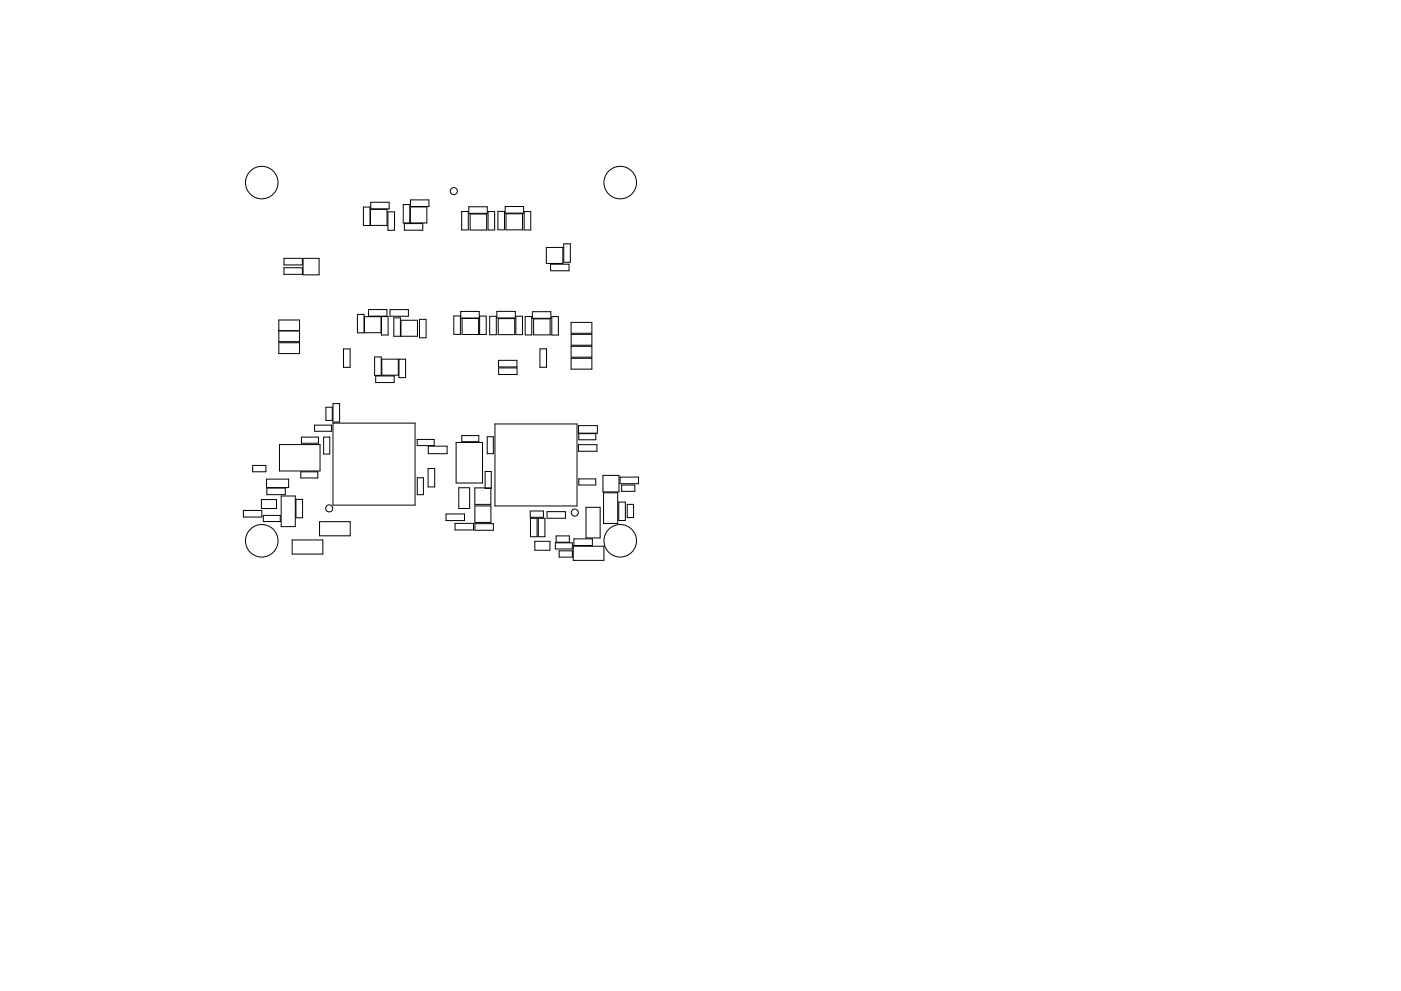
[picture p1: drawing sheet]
<svg xmlns="http://www.w3.org/2000/svg" width="297mm" height="210mm" viewBox="0 0 297 210" stroke-linecap="round" stroke-linejoin="round" font-family="sans-serif">
<g fill="none" stroke="#000" stroke-width=".21">
<path d="M60.2 56.8h3.9v1.4h-3.9zM60.2 54.8h3.9v1.4h-3.9zM64.3 54.8h3.4v3.5h-3.4zM77.1 43.9h1.4v3.9h-1.4zM78.6 44.4h3.5v3.4h-3.5zM78.6 42.9h3.9v1.4h-3.9zM82.2 45h1.4v3.9h-1.4zM85.5 43.4h1.4v3.9h-1.4zM85.7 47.4h3.9v1.4h-3.9zM87 43.9h3.5v3.4h-3.5zM87 42.4h3.9v1.4h-3.9zM97.9 44.9h1.4v3.9h-1.4z"/>
<path d="M99.4 43.9h3.9v1.4h-3.9zM99.7 45.4h3.5v3.4h-3.5zM103.5 44.9h1.4v3.9h-1.4zM105.6 44.8h1.4v4h-1.4zM107.1 43.8h3.9v1.4h-3.9zM107.3 45.4h3.5v3.4h-3.5zM111.1 44.9h1.4v3.9h-1.4zM115.8 52.5h3.5v3.4h-3.5zM116.7 56.1h3.9v1.4h-3.9zM119.5 51.7h1.4v3.9h-1.4zM59.1 72.7h4.4v2.3h-4.4zM59.1 67.9h4.4v4.6h-4.4z"/>
<path d="M59.1 70.2h4.4M72.8 74h1.4v3.9h-1.4zM75.8 66.7h1.4v3.9h-1.4zM77.3 67.2h3.5v3.4h-3.5zM78.1 65.7h3.9v1.4h-3.9zM79.4 75.7h1.4v3.9h-1.4zM79.7 79.8h3.9v1.4h-3.9zM80.9 67.2h1.4v3.9h-1.4zM81 76.2h3.5v3.4h-3.5zM82.7 65.7h3.9v1.4h-3.9zM83.5 67.4h1.4v3.9h-1.4zM84.6 76.2h1.4v3.9h-1.4z"/>
<path d="M85 67.9h3.5v3.4h-3.5zM88.9 67.8h1.4v3.9h-1.4zM96.2 67h1.4v3.9h-1.4zM97.7 66.1h3.9v1.4h-3.9zM98 67.6h3.5v3.4h-3.5zM101.7 67.1h1.4v3.9h-1.4zM103.8 67.1h1.4v3.9h-1.4zM105.3 66.1h4v1.4h-4zM105.6 67.6h3.5v3.4h-3.5zM105.7 76.5h3.9v1.4h-3.9zM105.7 78.1h3.9v1.4h-3.9zM109.4 67.1h1.4v3.9h-1.4z"/>
<path d="M111.3 67.2h1.4v3.9h-1.4zM112.9 66.1h3.9v1.4h-3.9zM113.1 67.7h3.5v3.4h-3.5zM114.5 74h1.4v3.9h-1.4zM117 67.2h1.4v3.9h-1.4zM121.1 73.5h4.4v2.3h-4.4zM121.1 68.4h4.4v2.3h-4.4zM121.1 76h4.4v2.3h-4.4zM121.1 70.9h4.4v2.3h-4.4zM53.6 98.8h2.8v1.3h-2.8zM59.3 94.3h8.6v5.6h-8.6zM63.9 92.7h3.6v1.3h-3.6z"/>
<path d="M66.7 90.2h3.6v1.3h-3.6zM68.6 92.7h1.3v3.6h-1.3zM69.1 86.4h1.3v2.8h-1.3zM70.6 85.6h1.4v3.9h-1.4zM70.6 89.8h17.4v17.4h-17.4zM88.4 93.2h3.6v1.3h-3.6zM90.8 99.4h1.4v3.9h-1.4zM90.8 94.7h4v1.6h-4zM96.7 93.9h5.6v8.6h-5.6zM97.9 92.4h3.6v1.3h-3.6zM103.3 92.7h1.3v3.6h-1.3zM104.9 89.9h17.4v17.4h-17.4z"/>
<path d="M122.7 94.3h3.9v1.4h-3.9zM122.7 90.3h4v1.6h-4zM122.7 92h3.6v1.3h-3.6zM51.6 108.3h3.9v1.4h-3.9zM55.4 106h3.2v1.9h-3.2zM55.8 109.4h3.6v1.3h-3.6zM56.5 101.7h4.7v1.8h-4.7zM56.6 103.5h3.9v1.4h-3.9zM59.6 105.2h3v6.5h-3zM61.9 114.6h6.5v3h-6.5zM62.7 105.9h1.4v4h-1.4zM63.8 100.1h3.6v1.3h-3.6z"/>
<path d="M67.7 110.7h6.5v3h-6.5zM88.5 101.4h1.3v3.6h-1.3zM94.6 109h3.9v1.4h-3.9zM96.5 111h3.9v1.4h-3.9zM97.3 103.5h2.3v4.4h-2.3zM100.7 103.5h3.4v3.5h-3.4zM100.7 107.3h3.4v3.5h-3.4zM100.7 111.1h3.9v1.4h-3.9zM102.9 100h1.3v3.6h-1.3zM112.4 108.4h2.8v1.4h-2.8zM112.5 110h1.4v3.9h-1.4zM113.4 114.8h3.2v1.9h-3.2z"/>
<path d="M114.1 110h1.4v3.9h-1.4zM116 108.6h3.9v1.4h-3.9zM117.7 115.2h3.6v1.3h-3.6zM117.9 113.7h2.8v1.3h-2.8zM118.6 116.9h2.8v1.3h-2.8zM121.5 115.9h6.5v3h-6.5zM121.7 114.3h3.9v1.4h-3.9zM122.7 101.6h3.6v1.3h-3.6zM124.2 107.6h3v6.5h-3zM127.8 100.9h3.4v3.5h-3.4zM128 104.6h3v6.5h-3zM131.2 106.5h1.4v3.9h-1.4z"/>
<path d="M131.5 101.2h3.9v1.4h-3.9zM131.8 102.9h2.8v1.3h-2.8zM133 107h1.3v2.8h-1.3z"/>
<circle cx="55.5" cy="38.7" r="3.4"/>
<circle cx="131.5" cy="38.7" r="3.4"/>
<circle cx="96.2" cy="40.5" r=".75"/>
<circle cx="55.5" cy="114.7" r="3.5"/>
<circle cx="69.8" cy="107.9" r=".75"/>
<circle cx="121.9" cy="108.7" r=".75"/>
<circle cx="131.5" cy="114.7" r="3.4"/>
</g>
</svg>
